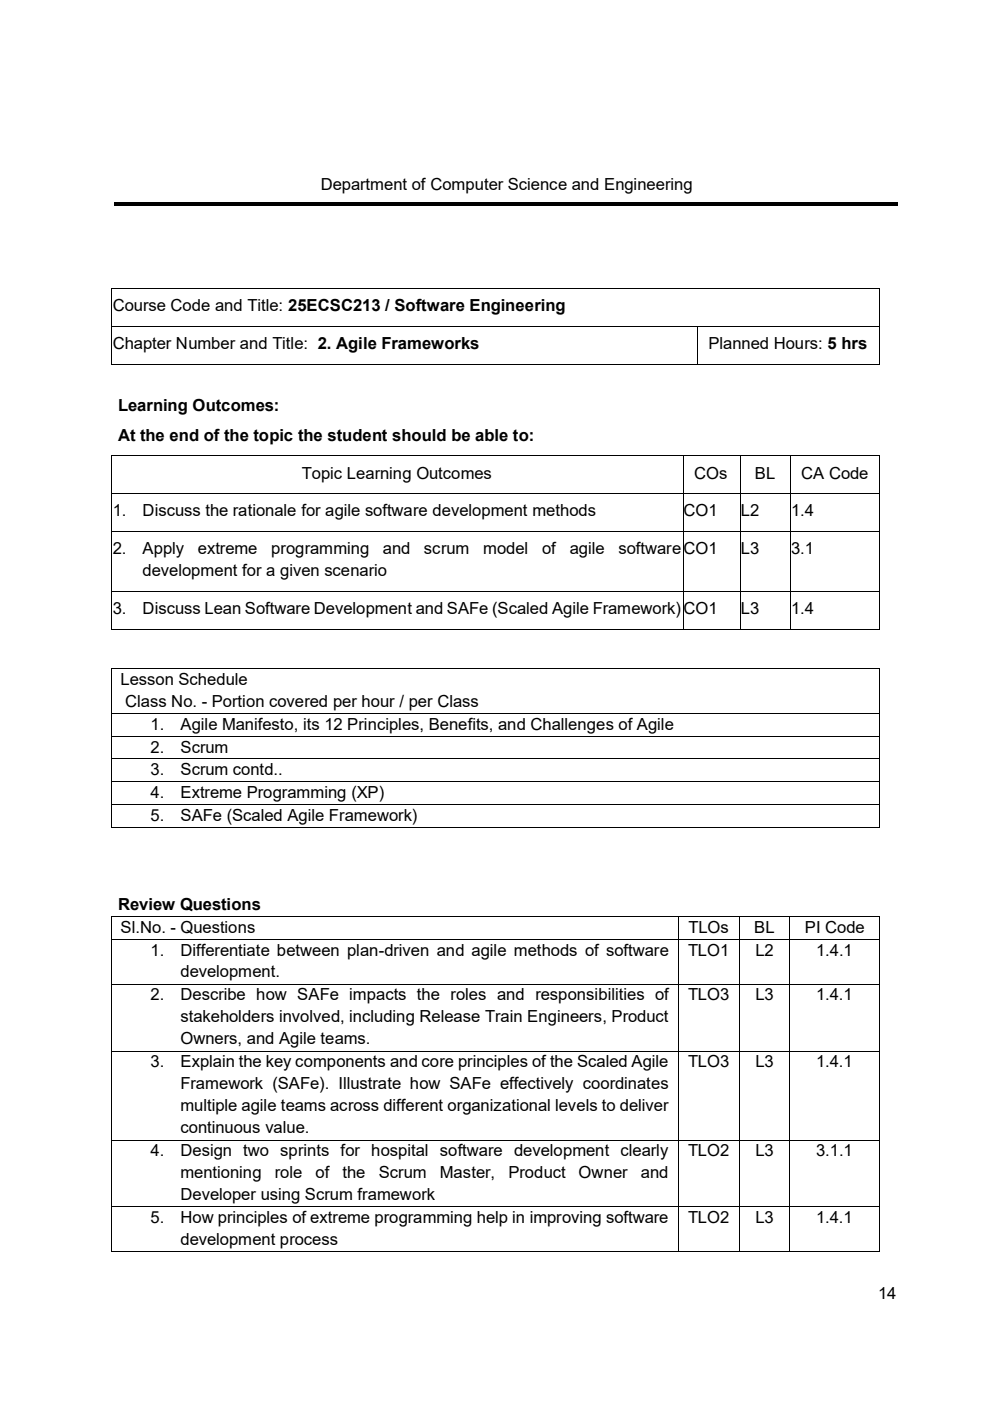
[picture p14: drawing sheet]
<svg xmlns="http://www.w3.org/2000/svg" width="210mm" height="297mm" viewBox="0 0 210 297" stroke-linecap="round" stroke-linejoin="round" font-family="sans-serif">
<defs><g id="words">
<g font-size="3.5">
<text x="68" y="40.3">Department of Computer Science and Engineering</text>
<text x="23.9" y="66">Course Code and Title: 25ECSC213 / Software Engineering</text>
<text x="23.9" y="74">Chapter Number and Title: 2. Agile Frameworks</text>
<text x="150.3" y="74">Planned Hours: 5 hrs</text>
<text x="25.1" y="87.1">Learning Outcomes:</text>
<text x="25.1" y="93.5">At the end of the topic the student should be able to:</text>
<text x="64.1" y="101.5">Topic Learning Outcomes</text>
<text x="147.3" y="101.5">COs</text>
<text x="160.1" y="101.5">BL</text>
<text x="169.9" y="101.5">CA Code</text>
<text x="23.9" y="109.5">1.</text>
<text x="30.3" y="109.5">Discuss the rationale for agile software development methods</text>
<text x="145" y="109.5">CO1</text>
<text x="157.1" y="109.5">L2</text>
<text x="167.8" y="109.5">1.4</text>
<text x="23.9" y="117.5">2.</text>
<text x="30.3" y="117.5">Apply</text>
<text x="42" y="117.5">extreme</text>
<text x="57.5" y="117.5">programming</text>
<text x="81.2" y="117.5">and</text>
<text x="89.9" y="117.5">scrum</text>
<text x="102.5" y="117.5">model</text>
<text x="115" y="117.5">of</text>
<text x="120.9" y="117.5">agile</text>
<text x="131.2" y="117.5">software</text>
<text x="145" y="117.5">CO1</text>
<text x="157.1" y="117.5">L3</text>
<text x="167.8" y="117.5">3.1</text>
<text x="30.3" y="122.2">development for a given scenario</text>
<text x="23.9" y="130.2">3.</text>
<text x="30.3" y="130.2">Discuss Lean Software Development and SAFe (Scaled Agile Framework)</text>
<text x="145" y="130.2">CO1</text>
<text x="157.1" y="130.2">L3</text>
<text x="167.8" y="130.2">1.4</text>
<text x="25.6" y="145.2">Lesson Schedule</text>
<text x="26.6" y="149.9">Class No. - Portion covered per hour / per Class</text>
<text x="31.9" y="154.7">1.</text>
<text x="38.3" y="154.7">Agile Manifesto, its 12 Principles, Benefits, and Challenges of Agile</text>
<text x="31.9" y="159.6">2.</text>
<text x="38.3" y="159.6">Scrum</text>
<text x="31.9" y="164.3">3.</text>
<text x="38.3" y="164.3">Scrum contd..</text>
<text x="31.9" y="169.2">4.</text>
<text x="38.3" y="169.2">Extreme Programming (XP)</text>
<text x="31.9" y="174.1">5.</text>
<text x="38.3" y="174.1">SAFe (Scaled Agile Framework)</text>
<text x="25.1" y="192.9">Review Questions</text>
<text x="25.6" y="197.8">Sl.No. - Questions</text>
<text x="146" y="197.8">TLOs</text>
<text x="160" y="197.8">BL</text>
<text x="170.7" y="197.8">PI Code</text>
<text x="31.9" y="202.6">1.</text>
<text x="38.3" y="202.6">Differentiate between plan-driven and agile methods of software</text>
<text x="145.9" y="202.6">TLO1</text>
<text x="160.2" y="202.6">L2</text>
<text x="173.1" y="202.6">1.4.1</text>
<text x="38.3" y="207.2">development.</text>
<text x="31.9" y="212.1">2.</text>
<text x="38.3" y="212.1">Describe how SAFe impacts the roles and responsibilities of</text>
<text x="145.9" y="212.1">TLO3</text>
<text x="160.2" y="212.1">L3</text>
<text x="173.1" y="212.1">1.4.1</text>
<text x="38.3" y="216.8">stakeholders involved, including Release Train Engineers, Product</text>
<text x="38.3" y="221.4">Owners, and Agile teams.</text>
<text x="31.9" y="226.3">3.</text>
<text x="38.3" y="226.3">Explain the key components and core principles of the Scaled Agile</text>
<text x="145.9" y="226.3">TLO3</text>
<text x="160.2" y="226.3">L3</text>
<text x="173.1" y="226.3">1.4.1</text>
<text x="38.3" y="231">Framework (SAFe). Illustrate how SAFe effectively coordinates</text>
<text x="38.3" y="235.6">multiple agile teams across different organizational levels to deliver</text>
<text x="31.9" y="245.2">4.</text>
<text x="38.3" y="240.3">continuous value.</text>
<text x="38.3" y="245.2">Design two sprints for hospital software development clearly</text>
<text x="145.9" y="245.2">TLO2</text>
<text x="160.2" y="245.2">L3</text>
<text x="173.1" y="245.2">3.1.1</text>
<text x="38.3" y="249.8">mentioning</text>
<text x="58.3" y="249.8">role</text>
<text x="66.9" y="249.8">of</text>
<text x="72.7" y="249.8">the</text>
<text x="80.3" y="249.8">Scrum</text>
<text x="93.3" y="249.8">Master,</text>
<text x="107.8" y="249.8">Product</text>
<text x="122.7" y="249.8">Owner</text>
<text x="135.9" y="249.8">and</text>
<text x="38.3" y="254.4">Developer using Scrum framework</text>
<text x="31.9" y="259.3">5.</text>
<text x="38.3" y="259.3">How principles of extreme programming help in improving software</text>
<text x="38.3" y="264">development process</text>
<text x="145.9" y="259.3">TLO2</text>
<text x="160.2" y="259.3">L3</text>
<text x="173.1" y="259.3">1.4.1</text>
<text x="186.3" y="275.5">14</text>
</g>
</g></defs>
<g fill="#000">
<path d="M24.4 42.8h166.1v.8h-166.1z" fill-rule="evenodd"/>
<path d="M23.6 61h.2v1.6h-.2z" fill-rule="evenodd"/>
<path d="M23.6 61h.2v.2h-.2z" fill-rule="evenodd"/>
<path d="M23.6 69.1h.2v1.6h-.2z" fill-rule="evenodd"/>
<path d="M23.6 77.1h.2v.2h-.2z" fill-rule="evenodd"/>
<path d="M23.6 77.1h.2v.2h-.2z" fill-rule="evenodd"/>
<path d="M147.8 69.3h.2v1.4h-.2z" fill-rule="evenodd"/>
<path d="M147.8 69.1h.2v.2h-.2z" fill-rule="evenodd"/>
<path d="M147.8 77.1h.2v.2h-.2z" fill-rule="evenodd"/>
<path d="M186.5 61h.2v1.6h-.2z" fill-rule="evenodd"/>
<path d="M186.5 61h.2v.2h-.2z" fill-rule="evenodd"/>
<path d="M186.5 69.1h.2v1.6h-.2z" fill-rule="evenodd"/>
<path d="M186.5 77.1h.2v.2h-.2z" fill-rule="evenodd"/>
<path d="M186.5 77.1h.2v.2h-.2z" fill-rule="evenodd"/>
<path d="M23.6 96.5h.2v1.6h-.2z" fill-rule="evenodd"/>
<path d="M23.6 96.5h.2v.2h-.2z" fill-rule="evenodd"/>
<path d="M144.8 96.7h.2v1.4h-.2z" fill-rule="evenodd"/>
<path d="M144.8 96.5h.2v.2h-.2z" fill-rule="evenodd"/>
<path d="M156.9 96.7h.2v1.4h-.2z" fill-rule="evenodd"/>
<path d="M156.9 96.5h.2v.2h-.2z" fill-rule="evenodd"/>
<path d="M167.6 96.7h.1v1.4h-.1z" fill-rule="evenodd"/>
<path d="M167.6 96.5h.1v.2h-.1z" fill-rule="evenodd"/>
<path d="M186.5 96.5h.2v1.6h-.2z" fill-rule="evenodd"/>
<path d="M186.5 96.5h.2v.2h-.2z" fill-rule="evenodd"/>
<path d="M23.6 104.5h.2v1.6h-.2z" fill-rule="evenodd"/>
<path d="M23.6 112.6h.2v1.6h-.2z" fill-rule="evenodd"/>
<path d="M144.8 104.5h.2v1.6h-.2z" fill-rule="evenodd"/>
<path d="M144.8 112.6h.2v1.6h-.2z" fill-rule="evenodd"/>
<path d="M156.9 104.5h.2v1.6h-.2z" fill-rule="evenodd"/>
<path d="M156.9 112.6h.2v1.6h-.2z" fill-rule="evenodd"/>
<path d="M167.6 104.5h.1v1.6h-.1z" fill-rule="evenodd"/>
<path d="M167.6 112.6h.1v1.6h-.1z" fill-rule="evenodd"/>
<path d="M186.5 104.5h.2v1.6h-.2z" fill-rule="evenodd"/>
<path d="M186.5 112.6h.2v1.6h-.2z" fill-rule="evenodd"/>
<path d="M23.6 125.3h.2v1.6h-.2z" fill-rule="evenodd"/>
<path d="M23.6 133.3h.2v.2h-.2z" fill-rule="evenodd"/>
<path d="M23.6 133.3h.2v.2h-.2z" fill-rule="evenodd"/>
<path d="M144.8 125.3h.2v1.6h-.2z" fill-rule="evenodd"/>
<path d="M144.8 133.3h.2v.2h-.2z" fill-rule="evenodd"/>
<path d="M156.9 125.3h.2v1.6h-.2z" fill-rule="evenodd"/>
<path d="M156.9 133.3h.2v.2h-.2z" fill-rule="evenodd"/>
<path d="M167.6 125.3h.1v1.6h-.1z" fill-rule="evenodd"/>
<path d="M167.6 133.3h.1v.2h-.1z" fill-rule="evenodd"/>
<path d="M186.5 125.3h.2v1.6h-.2z" fill-rule="evenodd"/>
<path d="M186.5 133.3h.2v.2h-.2z" fill-rule="evenodd"/>
<path d="M186.5 133.3h.2v.2h-.2z" fill-rule="evenodd"/>
<path d="M23.6 141.7h.2v.2h-.2z" fill-rule="evenodd"/>
<path d="M23.6 141.7h.2v.2h-.2z" fill-rule="evenodd"/>
<path d="M23.6 151.2h.2v.2h-.2z" fill-rule="evenodd"/>
<path d="M23.6 156.1h.2v.1h-.2z" fill-rule="evenodd"/>
<path d="M186.5 141.7h.2v.2h-.2z" fill-rule="evenodd"/>
<path d="M186.5 141.7h.2v.2h-.2z" fill-rule="evenodd"/>
<path d="M186.5 151.2h.2v.2h-.2z" fill-rule="evenodd"/>
<path d="M186.5 156.1h.2v.1h-.2z" fill-rule="evenodd"/>
<path d="M23.6 160.8h.2v.2h-.2z" fill-rule="evenodd"/>
<path d="M23.6 165.7h.2v.2h-.2z" fill-rule="evenodd"/>
<path d="M23.6 170.5h.2v.2h-.2z" fill-rule="evenodd"/>
<path d="M23.6 175.4h.2v.2h-.2z" fill-rule="evenodd"/>
<path d="M23.6 175.4h.2v.2h-.2z" fill-rule="evenodd"/>
<path d="M186.5 160.8h.2v.2h-.2z" fill-rule="evenodd"/>
<path d="M186.5 165.7h.2v.2h-.2z" fill-rule="evenodd"/>
<path d="M186.5 170.5h.2v.2h-.2z" fill-rule="evenodd"/>
<path d="M186.5 175.4h.2v.2h-.2z" fill-rule="evenodd"/>
<path d="M186.5 175.4h.2v.2h-.2z" fill-rule="evenodd"/>
<path d="M23.6 194.3h.2v.1h-.2z" fill-rule="evenodd"/>
<path d="M23.6 194.3h.2v.1h-.2z" fill-rule="evenodd"/>
<path d="M23.6 199.1h.2v.2h-.2z" fill-rule="evenodd"/>
<path d="M143.9 194.3h.2v.1h-.2z" fill-rule="evenodd"/>
<path d="M143.9 199.1h.2v.2h-.2z" fill-rule="evenodd"/>
<path d="M156.8 194.3h.2v.1h-.2z" fill-rule="evenodd"/>
<path d="M156.8 199.1h.2v.2h-.2z" fill-rule="evenodd"/>
<path d="M167.5 194.3h.1v.1h-.1z" fill-rule="evenodd"/>
<path d="M167.5 199.1h.1v.2h-.1z" fill-rule="evenodd"/>
<path d="M186.5 194.3h.2v.1h-.2z" fill-rule="evenodd"/>
<path d="M186.5 194.3h.2v.1h-.2z" fill-rule="evenodd"/>
<path d="M186.5 199.1h.2v.2h-.2z" fill-rule="evenodd"/>
<path d="M23.6 208.6h.2v.1h-.2z" fill-rule="evenodd"/>
<path d="M143.9 208.6h.2v.1h-.2z" fill-rule="evenodd"/>
<path d="M156.8 208.6h.2v.1h-.2z" fill-rule="evenodd"/>
<path d="M167.5 208.6h.1v.1h-.1z" fill-rule="evenodd"/>
<path d="M186.5 208.6h.2v.1h-.2z" fill-rule="evenodd"/>
<path d="M23.6 222.8h.2v.1h-.2z" fill-rule="evenodd"/>
<path d="M143.9 222.8h.2v.1h-.2z" fill-rule="evenodd"/>
<path d="M156.8 222.8h.2v.1h-.2z" fill-rule="evenodd"/>
<path d="M167.5 222.8h.1v.1h-.1z" fill-rule="evenodd"/>
<path d="M186.5 222.8h.2v.1h-.2z" fill-rule="evenodd"/>
<path d="M23.6 241.6h.2v.2h-.2z" fill-rule="evenodd"/>
<path d="M23.6 255.7h.2v.2h-.2z" fill-rule="evenodd"/>
<path d="M143.9 241.6h.2v.2h-.2z" fill-rule="evenodd"/>
<path d="M143.9 255.7h.2v.2h-.2z" fill-rule="evenodd"/>
<path d="M156.8 241.6h.2v.2h-.2z" fill-rule="evenodd"/>
<path d="M156.8 255.7h.2v.2h-.2z" fill-rule="evenodd"/>
<path d="M167.5 241.6h.1v.2h-.1z" fill-rule="evenodd"/>
<path d="M167.5 255.7h.1v.2h-.1z" fill-rule="evenodd"/>
<path d="M186.5 241.6h.2v.2h-.2z" fill-rule="evenodd"/>
<path d="M186.5 255.7h.2v.2h-.2z" fill-rule="evenodd"/>
<path d="M23.6 265.3h.2v.2h-.2z" fill-rule="evenodd"/>
<path d="M23.6 265.3h.2v.2h-.2z" fill-rule="evenodd"/>
<path d="M143.9 265.3h.2v.2h-.2z" fill-rule="evenodd"/>
<path d="M156.8 265.3h.2v.2h-.2z" fill-rule="evenodd"/>
<path d="M167.5 265.3h.1v.2h-.1z" fill-rule="evenodd"/>
<path d="M186.5 265.3h.2v.2h-.2z" fill-rule="evenodd"/>
<path d="M186.5 265.3h.2v.2h-.2z" fill-rule="evenodd"/>
</g>
<g fill="none" stroke="#000" stroke-width=".21">
<path d="M23.7 62.6v6.5M23.7 70.7v6.4M23.8 61.1h162.7M23.8 69.2h124M23.8 77.2h124M147.9 70.7v6.4M148 69.2h38.5M148 77.2h38.5M186.6 62.6v6.5M186.6 70.7v6.4M23.7 98.1v6.4M23.8 96.6h121"/>
<path d="M144.9 98.1v6.4M145 96.6h11.9M157 98.1v6.4M157.1 96.6h10.5M167.6 98.1v6.4M167.7 96.6h18.8M186.6 98.1v6.4M23.7 106.1v6.5M23.7 114.2v11.1M23.8 104.6h121M23.8 112.7h121M144.9 106.1v6.5"/>
<path d="M144.9 114.2v11.1M145 104.6h11.9M145 112.7h11.9M157 106.1v6.5M157 114.2v11.1M157.1 104.6h10.5M157.1 112.7h10.5M167.6 106.1v6.5M167.6 114.2v11.1M167.7 104.6h18.8M167.7 112.7h18.8M186.6 106.1v6.5"/>
<path d="M186.6 114.2v11.1M23.7 126.9v6.4M23.8 125.4h121M23.8 133.4h121M144.9 126.9v6.4M145 125.4h11.9M145 133.4h11.9M157 126.9v6.4M157.1 125.4h10.5M157.1 133.4h10.5M167.6 126.9v6.4M167.7 125.4h18.8"/>
<path d="M167.7 133.4h18.8M186.6 126.9v6.4M23.7 141.9v9.3M23.7 151.4v4.7M23.7 156.2v4.6M23.8 141.8h162.7M23.8 151.3h162.7M23.8 156.1h162.7M186.6 141.9v9.3M186.6 151.4v4.7M186.6 156.2v4.6M23.7 161v4.7"/>
<path d="M23.7 165.9v4.6M23.7 170.7v4.7M23.8 160.9h162.7M23.8 165.8h162.7M23.8 170.6h162.7M23.8 175.5h162.7M186.6 161v4.7M186.6 165.9v4.6M186.6 170.7v4.7M23.7 194.4v4.7M23.7 199.3v9.3M23.8 194.3h120.1"/>
<path d="M23.8 199.2h120.1M144 194.4v4.7M144 199.3v9.3M144.1 194.3h12.7M144.1 199.2h12.7M156.9 194.4v4.7M156.9 199.3v9.3M157 194.3h10.5M157 199.2h10.5M167.6 194.4v4.7M167.6 199.3v9.3M167.6 194.3h18.9"/>
<path d="M167.6 199.2h18.9M186.6 194.4v4.7M186.6 199.3v9.3M23.7 208.7v14.1M23.8 208.6h120.1M144 208.7v14.1M144.1 208.6h12.7M156.9 208.7v14.1M157 208.6h10.5M167.6 208.7v14.1M167.6 208.6h18.9M186.6 208.7v14.1"/>
<path d="M23.7 222.9v18.7M23.8 222.8h120.1M144 222.9v18.7M144.1 222.8h12.7M156.9 222.9v18.7M157 222.8h10.5M167.6 222.9v18.7M167.6 222.8h18.9M186.6 222.9v18.7M23.7 241.8v13.9M23.7 255.9v9.4M23.8 241.7h120.1"/>
<path d="M23.8 255.8h120.1M144 241.8v13.9M144 255.9v9.4M144.1 241.7h12.7M144.1 255.8h12.7M156.9 241.8v13.9M156.9 255.9v9.4M157 241.7h10.5M157 255.8h10.5M167.6 241.8v13.9M167.6 255.9v9.4M167.6 241.7h18.9"/>
<path d="M167.6 255.8h18.9M186.6 241.8v13.9M186.6 255.9v9.4M23.8 265.4h120.1M144.1 265.4h12.7M157 265.4h10.5M167.6 265.4h18.9"/>
</g>
<use href="#words"/>
</svg>
